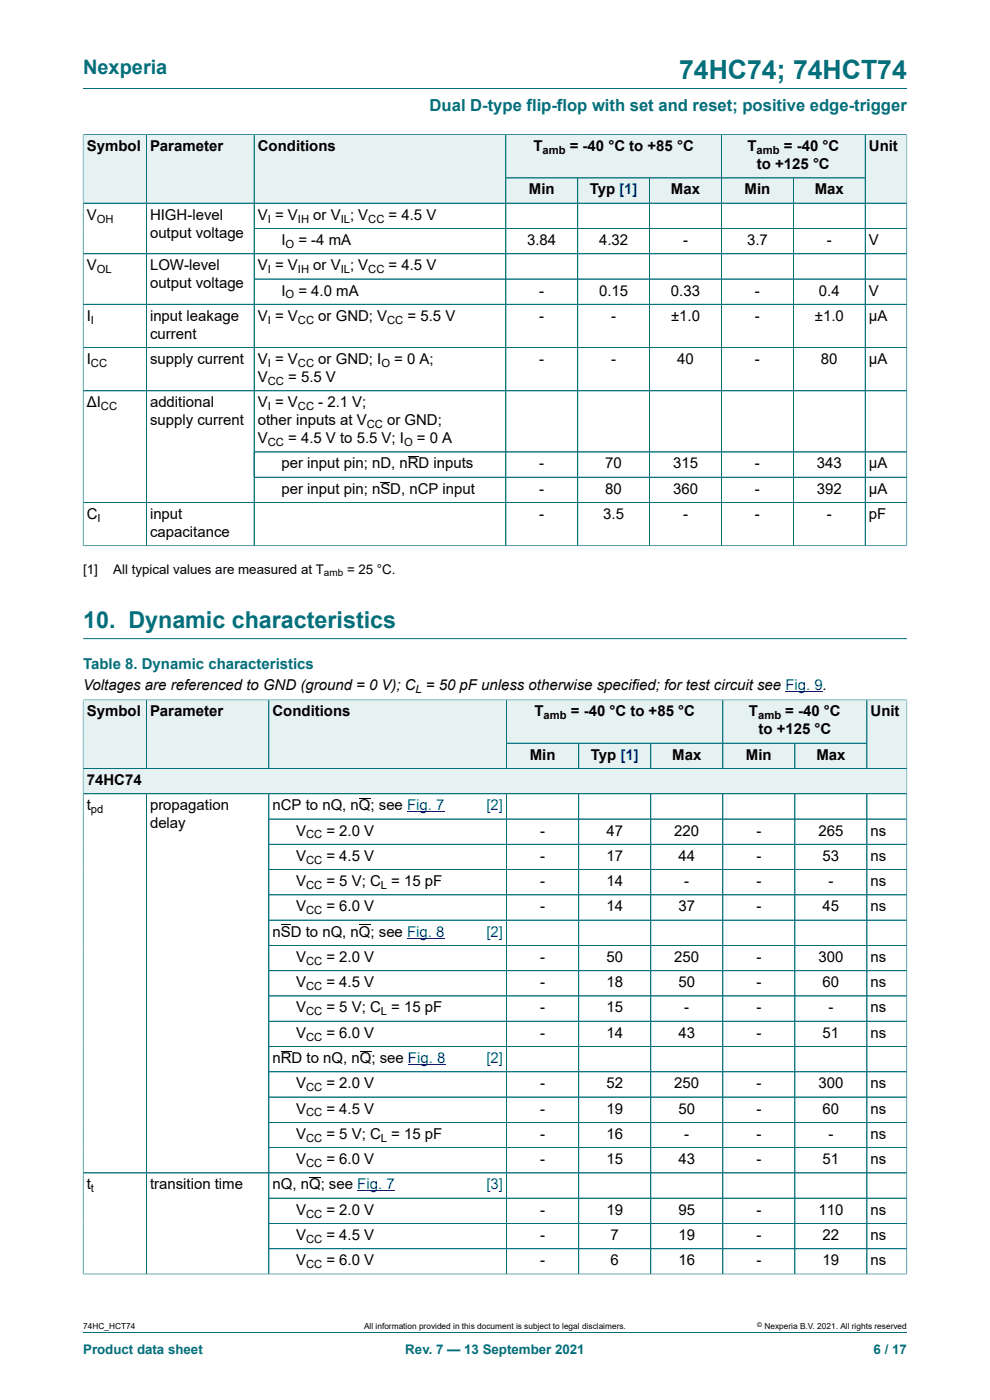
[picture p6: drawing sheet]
<svg xmlns="http://www.w3.org/2000/svg" width="210mm" height="297mm" viewBox="0 0 210 297" stroke-linecap="round" stroke-linejoin="round" font-family="sans-serif">
<defs><g id="words">
<text font-size="5.6" fill="#036f7b" x="144.1" y="16.8">74HC74; 74HCT74</text>
<text font-size="4.9" fill="#036f7b" x="17.6" y="133.1">10. Dynamic characteristics</text>
<text font-size="4.2" fill="#036f7b" x="17.6" y="15.6">Nexperia</text>
<text font-size="3.5" fill="#036f7b" x="91.1" y="23.7">Dual D-type flip-flop with set and reset; positive edge-trigger</text>
<g font-size="3.2">
<text x="18.4" y="32.1">Symbol</text>
<text x="31.8" y="32.1">Parameter</text>
<text x="54.7" y="32.1">Conditions</text>
<text x="113.1" y="32.1">T</text>
<text x="120.9" y="32.1">= -40 °C to +85 °C</text>
<text x="158.6" y="32.1">T</text>
<text x="160.6" y="35.9">to +125 °C</text>
<text x="166.3" y="32.1">= -40 °C</text>
<text x="184.3" y="32.1">Unit</text>
<text x="112.2" y="41.3">Min</text>
<text x="125.1" y="41.3">Typ [1]</text>
<text x="142.3" y="41.3">Max</text>
<text x="157.9" y="41.3">Min</text>
<text x="172.8" y="41.3">Max</text>
<text x="18.4" y="46.6">V</text>
<text x="31.8" y="46.6">HIGH-level</text>
<text x="54.7" y="46.6">V = V</text>
<text x="66.5" y="46.6">or V ; V</text>
<text x="82.4" y="46.6">= 4.5 V</text>
<text x="31.8" y="50.4">output voltage</text>
<text x="59.7" y="52">I</text>
<text x="63.3" y="52">= -4 mA</text>
<text x="111.8" y="52">3.84</text>
<text x="127.1" y="52">4.32</text>
<text x="144.9" y="52">-</text>
<text x="158.5" y="52">3.7</text>
<text x="175.4" y="52">-</text>
<text x="184.3" y="52">V</text>
<text x="18.4" y="57.3">V</text>
<text x="31.8" y="57.3">LOW-level</text>
<text x="54.7" y="57.3">V = V</text>
<text x="66.5" y="57.3">or V ; V</text>
<text x="82.4" y="57.3">= 4.5 V</text>
<text x="31.8" y="61.1">output voltage</text>
<text x="59.7" y="62.7">I</text>
<text x="63.3" y="62.7">= 4.0 mA</text>
<text x="114.4" y="62.7">-</text>
<text x="127.1" y="62.7">0.15</text>
<text x="142.3" y="62.7">0.33</text>
<text x="160.1" y="62.7">-</text>
<text x="173.7" y="62.7">0.4</text>
<text x="184.3" y="62.7">V</text>
<text x="18.4" y="68.1">I</text>
<text x="31.8" y="68.1">input leakage</text>
<text x="31.8" y="71.9">current</text>
<text x="54.7" y="68.1">V = V</text>
<text x="67.5" y="68.1">or GND; V</text>
<text x="86.5" y="68.1">= 5.5 V</text>
<text x="114.4" y="68.1">-</text>
<text x="129.6" y="68.1">-</text>
<text x="142.3" y="68.1">±1.0</text>
<text x="160.1" y="68.1">-</text>
<text x="172.8" y="68.1">±1.0</text>
<text x="184.3" y="68.1">μA</text>
<text x="18.4" y="77.2">I</text>
<text x="31.8" y="77.2">supply current</text>
<text x="54.7" y="77.2">V = V</text>
<text x="67.5" y="77.2">or GND; I</text>
<text x="83.6" y="77.2">= 0 A;</text>
<text x="114.4" y="77.2">-</text>
<text x="129.6" y="77.2">-</text>
<text x="143.7" y="77.2">40</text>
<text x="160.1" y="77.2">-</text>
<text x="174.1" y="77.2">80</text>
<text x="184.3" y="77.2">μA</text>
<text x="54.7" y="81">V</text>
<text x="61.1" y="81">= 5.5 V</text>
<text x="18.4" y="86.4">ΔI</text>
<text x="31.8" y="86.4">additional</text>
<text x="54.7" y="86.4">V = V</text>
<text x="67.5" y="86.4">- 2.1 V;</text>
<text x="31.8" y="90.2">supply current</text>
<text x="54.7" y="90.2">other inputs at V</text>
<text x="54.7" y="94">V</text>
<text x="61.1" y="94">= 4.5 V to 5.5 V; I</text>
<text x="82.1" y="90.2">or GND;</text>
<text x="88.4" y="94">= 0 A</text>
<text x="59.7" y="99.4">per input pin; nD, nRD inputs</text>
<text x="114.4" y="99.4">-</text>
<text x="128.4" y="99.4">70</text>
<text x="142.8" y="99.4">315</text>
<text x="160.1" y="99.4">-</text>
<text x="173.3" y="99.4">343</text>
<text x="184.3" y="99.4">μA</text>
<text x="59.7" y="104.8">per input pin; nSD, nCP input</text>
<text x="114.4" y="104.8">-</text>
<text x="128.4" y="104.8">80</text>
<text x="142.8" y="104.8">360</text>
<text x="160.1" y="104.8">-</text>
<text x="173.3" y="104.8">392</text>
<text x="184.3" y="104.8">μA</text>
<text x="18.4" y="110.1">C</text>
<text x="31.8" y="110.1">input</text>
<text x="31.8" y="113.9">capacitance</text>
<text x="114.4" y="110.1">-</text>
<text x="128" y="110.1">3.5</text>
<text x="144.9" y="110.1">-</text>
<text x="160.1" y="110.1">-</text>
<text x="175.4" y="110.1">-</text>
<text x="184.3" y="110.1">pF</text>
<text x="17.6" y="146.3">Voltages are referenced to GND (ground = 0 V); C = 50 pF unless otherwise specified; for test circuit see Fig. 9.</text>
<text x="18.4" y="152">Symbol</text>
<text x="31.8" y="152">Parameter</text>
<text x="57.8" y="152">Conditions</text>
<text x="113.4" y="152">T</text>
<text x="121.1" y="152">= -40 °C to +85 °C</text>
<text x="158.9" y="152">T</text>
<text x="160.9" y="155.8">to +125 °C</text>
<text x="166.6" y="152">= -40 °C</text>
<text x="184.7" y="152">Unit</text>
<text x="112.4" y="161.2">Min</text>
<text x="125.3" y="161.2">Typ [1]</text>
<text x="142.6" y="161.2">Max</text>
<text x="158.2" y="161.2">Min</text>
<text x="173.2" y="161.2">Max</text>
<text x="18.4" y="166.5">74HC74</text>
<text x="18.4" y="171.9">t</text>
<text x="31.8" y="171.9">propagation</text>
<text x="57.8" y="171.9">nCP to nQ, nQ; see Fig. 7</text>
<text x="31.8" y="175.7">delay</text>
<text x="62.8" y="177.3">V</text>
<text x="69.2" y="177.3">= 2.0 V</text>
<text x="114.6" y="177.3">-</text>
<text x="128.6" y="177.3">47</text>
<text x="143" y="177.3">220</text>
<text x="160.4" y="177.3">-</text>
<text x="173.6" y="177.3">265</text>
<text x="184.7" y="177.3">ns</text>
<text x="62.8" y="182.6">V</text>
<text x="69.2" y="182.6">= 4.5 V</text>
<text x="114.6" y="182.6">-</text>
<text x="128.6" y="182.6">17</text>
<text x="143.9" y="182.6">44</text>
<text x="160.4" y="182.6">-</text>
<text x="174.5" y="182.6">53</text>
<text x="184.7" y="182.6">ns</text>
<text x="62.8" y="188">V</text>
<text x="69.2" y="188">= 5 V; C = 15 pF</text>
<text x="114.6" y="188">-</text>
<text x="128.6" y="188">14</text>
<text x="145.2" y="188">-</text>
<text x="160.4" y="188">-</text>
<text x="175.7" y="188">-</text>
<text x="184.7" y="188">ns</text>
<text x="62.8" y="193.3">V</text>
<text x="69.2" y="193.3">= 6.0 V</text>
<text x="114.6" y="193.3">-</text>
<text x="128.6" y="193.3">14</text>
<text x="143.9" y="193.3">37</text>
<text x="160.4" y="193.3">-</text>
<text x="174.5" y="193.3">45</text>
<text x="184.7" y="193.3">ns</text>
<text x="57.8" y="198.7">nSD to nQ, nQ; see Fig. 8</text>
<text x="62.8" y="204.1">V</text>
<text x="62.8" y="209.4">V</text>
<text x="69.2" y="204.1">= 2.0 V</text>
<text x="69.2" y="209.4">= 4.5 V</text>
<text x="114.6" y="204.1">-</text>
<text x="114.6" y="209.4">-</text>
<text x="128.6" y="204.1">50</text>
<text x="128.6" y="209.4">18</text>
<text x="143" y="204.1">250</text>
<text x="143.9" y="209.4">50</text>
<text x="160.4" y="204.1">-</text>
<text x="160.4" y="209.4">-</text>
<text x="173.6" y="204.1">300</text>
<text x="174.5" y="209.4">60</text>
<text x="184.7" y="204.1">ns</text>
<text x="184.7" y="209.4">ns</text>
<text x="62.8" y="214.8">V</text>
<text x="69.2" y="214.8">= 5 V; C = 15 pF</text>
<text x="114.6" y="214.8">-</text>
<text x="128.6" y="214.8">15</text>
<text x="145.2" y="214.8">-</text>
<text x="160.4" y="214.8">-</text>
<text x="175.7" y="214.8">-</text>
<text x="184.7" y="214.8">ns</text>
<text x="62.8" y="220.2">V</text>
<text x="69.2" y="220.2">= 6.0 V</text>
<text x="114.6" y="220.2">-</text>
<text x="128.6" y="220.2">14</text>
<text x="143.9" y="220.2">43</text>
<text x="160.4" y="220.2">-</text>
<text x="174.5" y="220.2">51</text>
<text x="184.7" y="220.2">ns</text>
<text x="57.8" y="225.5">nRD to nQ, nQ; see Fig. 8</text>
<text x="62.8" y="230.9">V</text>
<text x="69.2" y="230.9">= 2.0 V</text>
<text x="114.6" y="230.9">-</text>
<text x="128.6" y="230.9">52</text>
<text x="143" y="230.9">250</text>
<text x="160.4" y="230.9">-</text>
<text x="173.6" y="230.9">300</text>
<text x="184.7" y="230.9">ns</text>
<text x="62.8" y="236.2">V</text>
<text x="69.2" y="236.2">= 4.5 V</text>
<text x="114.6" y="236.2">-</text>
<text x="128.6" y="236.2">19</text>
<text x="143.9" y="236.2">50</text>
<text x="160.4" y="236.2">-</text>
<text x="174.5" y="236.2">60</text>
<text x="184.7" y="236.2">ns</text>
<text x="62.8" y="241.6">V</text>
<text x="69.2" y="241.6">= 5 V; C = 15 pF</text>
<text x="114.6" y="241.6">-</text>
<text x="128.6" y="241.6">16</text>
<text x="145.2" y="241.6">-</text>
<text x="160.4" y="241.6">-</text>
<text x="175.7" y="241.6">-</text>
<text x="184.7" y="241.6">ns</text>
<text x="62.8" y="247">V</text>
<text x="69.2" y="247">= 6.0 V</text>
<text x="114.6" y="247">-</text>
<text x="128.6" y="247">15</text>
<text x="143.9" y="247">43</text>
<text x="160.4" y="247">-</text>
<text x="174.5" y="247">51</text>
<text x="184.7" y="247">ns</text>
<text x="18.4" y="252.3">t</text>
<text x="31.8" y="252.3">transition time</text>
<text x="57.8" y="252.3">nQ, nQ; see Fig. 7</text>
<text x="62.8" y="257.7">V</text>
<text x="69.2" y="257.7">= 2.0 V</text>
<text x="114.6" y="257.7">-</text>
<text x="128.6" y="257.7">19</text>
<text x="143.9" y="257.7">95</text>
<text x="160.4" y="257.7">-</text>
<text x="173.6" y="257.7">110</text>
<text x="184.7" y="257.7">ns</text>
<text x="62.8" y="263.1">V</text>
<text x="69.2" y="263.1">= 4.5 V</text>
<text x="114.6" y="263.1">-</text>
<text x="129.5" y="263.1">7</text>
<text x="143.9" y="263.1">19</text>
<text x="160.4" y="263.1">-</text>
<text x="174.5" y="263.1">22</text>
<text x="184.7" y="263.1">ns</text>
<text x="62.8" y="268.4">V</text>
<text x="69.2" y="268.4">= 6.0 V</text>
<text x="114.6" y="268.4">-</text>
<text x="129.5" y="268.4">6</text>
<text x="143.9" y="268.4">16</text>
<text x="160.4" y="268.4">-</text>
<text x="174.5" y="268.4">19</text>
<text x="184.7" y="268.4">ns</text>
</g>
<text font-size="3.2" fill="#036f7b" x="17.6" y="141.8">Table 8. Dynamic characteristics</text>
<g font-size="3.2" fill="#00f">
<text x="103.2" y="171.9">[2]</text>
<text x="103.2" y="198.7">[2]</text>
<text x="103.2" y="225.5">[2]</text>
<text x="103.2" y="252.3">[3]</text>
</g>
<g font-size="2.8">
<text x="17.6" y="121.7">[1]</text>
<text x="24" y="121.7">All typical values are measured at T</text>
<text x="73.6" y="121.7">= 25 °C.</text>
</g>
<g font-size="2.8" fill="#036f7b">
<text x="17.6" y="287.2">Product data sheet</text>
<text x="86" y="287.2">Rev. 7 — 13 September 2021</text>
<text x="185.3" y="287.2">6 / 17</text>
</g>
<g font-size="2.4">
<text x="115.1" y="32.7">amb</text>
<text x="160.5" y="32.7">amb</text>
<text x="20.5" y="47.2">OH</text>
<text x="56.8" y="47.2">I</text>
<text x="63.2" y="47.2">IH</text>
<text x="72.3" y="47.2">IL</text>
<text x="78.1" y="47.2">CC</text>
<text x="60.6" y="52.6">O</text>
<text x="20.5" y="58">OL</text>
<text x="56.8" y="58">I</text>
<text x="63.2" y="58">IH</text>
<text x="72.3" y="58">IL</text>
<text x="78.1" y="58">CC</text>
<text x="60.6" y="63.3">O</text>
<text x="19.3" y="68.7">I</text>
<text x="56.8" y="68.7">I</text>
<text x="63.2" y="68.7">CC</text>
<text x="82.1" y="68.7">CC</text>
<text x="19.3" y="77.9">CC</text>
<text x="56.8" y="77.9">I</text>
<text x="63.2" y="77.9">CC</text>
<text x="80.9" y="77.9">O</text>
<text x="56.8" y="81.7">CC</text>
<text x="21.4" y="87">CC</text>
<text x="56.8" y="87">I</text>
<text x="63.2" y="87">CC</text>
<text x="56.8" y="94.6">CC</text>
<text x="77.8" y="90.8">CC</text>
<text x="85.7" y="94.6">O</text>
<text x="20.7" y="110.7">I</text>
<text x="88.1" y="147">L</text>
<text x="115.3" y="152.6">amb</text>
<text x="160.8" y="152.6">amb</text>
<text x="19.3" y="172.5">pd</text>
<text x="64.9" y="177.9">CC</text>
<text x="64.9" y="183.2">CC</text>
<text x="64.9" y="188.6">CC</text>
<text x="80.8" y="188.6">L</text>
<text x="64.9" y="194">CC</text>
<text x="64.9" y="204.7">CC</text>
<text x="64.9" y="210">CC</text>
<text x="64.9" y="215.4">CC</text>
<text x="80.8" y="215.4">L</text>
<text x="64.9" y="220.8">CC</text>
<text x="64.9" y="231.5">CC</text>
<text x="64.9" y="236.9">CC</text>
<text x="64.9" y="242.2">CC</text>
<text x="80.8" y="242.2">L</text>
<text x="64.9" y="247.6">CC</text>
<text x="19.3" y="252.9">t</text>
<text x="64.9" y="258.3">CC</text>
<text x="64.9" y="263.7">CC</text>
<text x="64.9" y="269">CC</text>
</g>
<text font-size="2.1" x="68.7" y="122.3">amb</text>
<g font-size="1.8">
<text x="17.6" y="282">74HC_HCT74</text>
<text x="77.2" y="282">All information provided in this document is subject to legal disclaimers.</text>
<text x="162.2" y="282">Nexperia B.V. 2021. All rights reserved</text>
</g>
<text font-size="1.4" x="160.6" y="281.6">©</text>
</g></defs>
<path d="M17.6 18.8h174.8M107.3 28.6h45.7v9.1h-45.7z" fill="none" stroke="#036f7b" stroke-width=".21"/>
<path d="M107.4 28.6h45.6v9.1h-45.6z" fill="#e6f1f2"/>
<path d="M153 28.6h30.5v9.1h-30.5z" fill="none" stroke="#036f7b" stroke-width=".21"/>
<path d="M153.1 28.6h30.4v9.1h-30.4z" fill="#e6f1f2"/>
<path d="M17.6 28.5v14.6h13.4v-14.5h-13.4" fill="none" stroke="#036f7b" stroke-width=".21"/>
<path d="M17.7 28.6h13.3v14.4h-13.3z" fill="#e6f1f2"/>
<path d="M31 28.6h22.9v14.5h-22.9z" fill="none" stroke="#036f7b" stroke-width=".21"/>
<path d="M31.1 28.6h22.7v14.4h-22.7z" fill="#e6f1f2"/>
<path d="M53.9 28.6h53.4v14.5h-53.4z" fill="none" stroke="#036f7b" stroke-width=".21"/>
<g fill="#e6f1f2">
<path d="M54 28.6h53.2v14.4h-53.2z"/>
<path d="M107.4 37.8h15.1v5.2h-15.1z"/>
</g>
<path d="M107.3 37.7h15.2v5.4h-15.2z" fill="none" stroke="#036f7b" stroke-width=".21"/>
<path d="M122.6 37.8h15.1v5.2h-15.1z" fill="#e6f1f2"/>
<path d="M122.5 37.7h15.3v5.4h-15.3z" fill="none" stroke="#036f7b" stroke-width=".21"/>
<path d="M137.9 37.8h15.1v5.2h-15.1z" fill="#e6f1f2"/>
<path d="M137.8 37.7h15.2v5.4h-15.2z" fill="none" stroke="#036f7b" stroke-width=".21"/>
<path d="M153.1 37.8h15.1v5.2h-15.1z" fill="#e6f1f2"/>
<path d="M153 37.7h15.3v5.4h-15.3z" fill="none" stroke="#036f7b" stroke-width=".21"/>
<path d="M168.4 37.8h15.1v5.2h-15.1z" fill="#e6f1f2"/>
<path d="M192.4 28.5v14.6h-24.1v-5.4h15.2M192.4 28.6h-8.9v14.5" fill="none" stroke="#036f7b" stroke-width=".21"/>
<path d="M183.6 28.6h8.7v14.4h-8.7z" fill="#e6f1f2"/>
<g fill="none" stroke="#036f7b" stroke-width=".21">
<path d="M17.6 28.6v87.3M17.7 28.6h174.6M31 28.6v87.2M53.9 28.6v87.2M107.3 28.6v87.2M107.4 37.7h76.1M122.5 37.8v78M137.8 37.8v78M153 28.6v87.2M168.3 37.8v78M183.5 28.6v87.2M192.4 28.6v87.3"/>
<path d="M17.6 43.1h174.8M17.6 53.8h174.8M53.9 48.5h138.5M192.4 59.2h-138.5M17.6 64.6h174.8M17.6 73.7h174.8M17.6 82.9h174.8M53.9 95.9h138.5M17.6 115.8h174.8M17.6 106.6h174.8M192.4 101.2h-138.5M17.6 135.5h174.8"/>
<path d="M107.5 148.5h45.8v9.2h-45.8z"/>
</g>
<path d="M86.5 96.9h2.3M80.7 102.3h2.1" fill="none" stroke="#000" stroke-width=".21"/>
<path d="M166.6 146.7h7.9" fill="none" stroke="#00f" stroke-width=".21"/>
<path d="M107.5 148.6h45.8v9h-45.8z" fill="#e6f1f2"/>
<path d="M153.3 148.5h30.6v9.2h-30.6z" fill="none" stroke="#036f7b" stroke-width=".21"/>
<path d="M153.4 148.6h30.4v9h-30.4z" fill="#e6f1f2"/>
<path d="M17.6 148.4v14.6h13.4v-14.5h-13.4" fill="none" stroke="#036f7b" stroke-width=".21"/>
<path d="M17.7 148.6h13.3v14.4h-13.3z" fill="#e6f1f2"/>
<path d="M31 148.5h26v14.5h-26z" fill="none" stroke="#036f7b" stroke-width=".21"/>
<path d="M31.1 148.6h25.9v14.4h-25.9z" fill="#e6f1f2"/>
<path d="M102.9 148.5h-45.9v14.5h45.9" fill="none" stroke="#036f7b" stroke-width=".21"/>
<path d="M57.1 148.6h45.8v14.4h-45.8z" fill="#e6f1f2"/>
<path d="M102.9 148.5h4.6v14.5h-4.6" fill="none" stroke="#036f7b" stroke-width=".21"/>
<g fill="#e6f1f2">
<path d="M102.9 148.6h4.5v14.4h-4.5z"/>
<path d="M107.5 157.7h15.2v5.3h-15.2z"/>
</g>
<path d="M107.5 157.7h15.3v5.3h-15.3z" fill="none" stroke="#036f7b" stroke-width=".21"/>
<path d="M122.8 157.7h15.2v5.3h-15.2z" fill="#e6f1f2"/>
<path d="M122.8 157.7h15.2v5.3h-15.2z" fill="none" stroke="#036f7b" stroke-width=".21"/>
<path d="M138.1 157.7h15.2v5.3h-15.2z" fill="#e6f1f2"/>
<path d="M138 157.7h15.3v5.3h-15.3z" fill="none" stroke="#036f7b" stroke-width=".21"/>
<path d="M153.4 157.7h15.1v5.3h-15.1z" fill="#e6f1f2"/>
<path d="M153.3 157.7h15.3v5.3h-15.3z" fill="none" stroke="#036f7b" stroke-width=".21"/>
<path d="M168.7 157.7h15.1v5.3h-15.1z" fill="#e6f1f2"/>
<path d="M192.4 148.4v14.6h-23.8v-5.3h15.3M192.4 148.5h-8.5v14.5" fill="none" stroke="#036f7b" stroke-width=".21"/>
<path d="M184 148.6h8.3v14.4h-8.3z" fill="#e6f1f2"/>
<path d="M17.6 163h174.8v5.4h-174.8z" fill="none" stroke="#036f7b" stroke-width=".21"/>
<path d="M17.7 163.1h174.6v5.2h-174.6z" fill="#e6f1f2"/>
<g fill="none" stroke="#036f7b" stroke-width=".21">
<path d="M17.6 148.6v121.7M17.7 148.5h174.6M31 148.6v14.4M57 148.6v14.4M107.5 148.6v14.4M107.5 157.7h76.3M122.8 157.7v5.3M138 157.7v5.3M153.3 148.6v14.4M168.6 157.7v5.3M183.9 148.6v14.4M192.4 148.6v121.7"/>
<path d="M17.6 168.4h174.8M17.7 163h174.6M31 168.4v101.9M57 173.8h135.4M57 179.1h135.4M57 168.4v101.9M107.5 168.4v101.9M122.8 168.4v101.9M138 168.4v101.9M153.3 168.4v101.9M168.6 168.4v101.9M183.9 168.4v101.9"/>
<path d="M57 184.5h135.4M57 189.8h135.4M57 195.2h135.4M57 200.6h135.4M57 205.9h135.4M57 216.7h135.4M192.4 211.3h-135.4M57 222h135.4M57 227.4h135.4M57 238.1h135.4M192.4 232.7h-135.4M57 243.5h135.4"/>
<path d="M57 254.2h135.4M192.4 248.8h-174.8M192.4 259.5h-135.4M57 264.9h135.4M192.4 270.3h-174.8M17.6 282.6h174.8"/>
</g>
<path d="M76.1 169.4h2.5M59.6 196.2h2.1M76.1 196.2h2.5M59.6 223h2.3M76.3 223h2.5M65.6 249.8h2.4" fill="none" stroke="#000" stroke-width=".21"/>
<path d="M86.4 172.2h7.9M86.4 199h7.9M86.5 225.8h8M75.8 252.7h7.9" fill="none" stroke="#00f" stroke-width=".21"/>
<use href="#words"/>
</svg>
